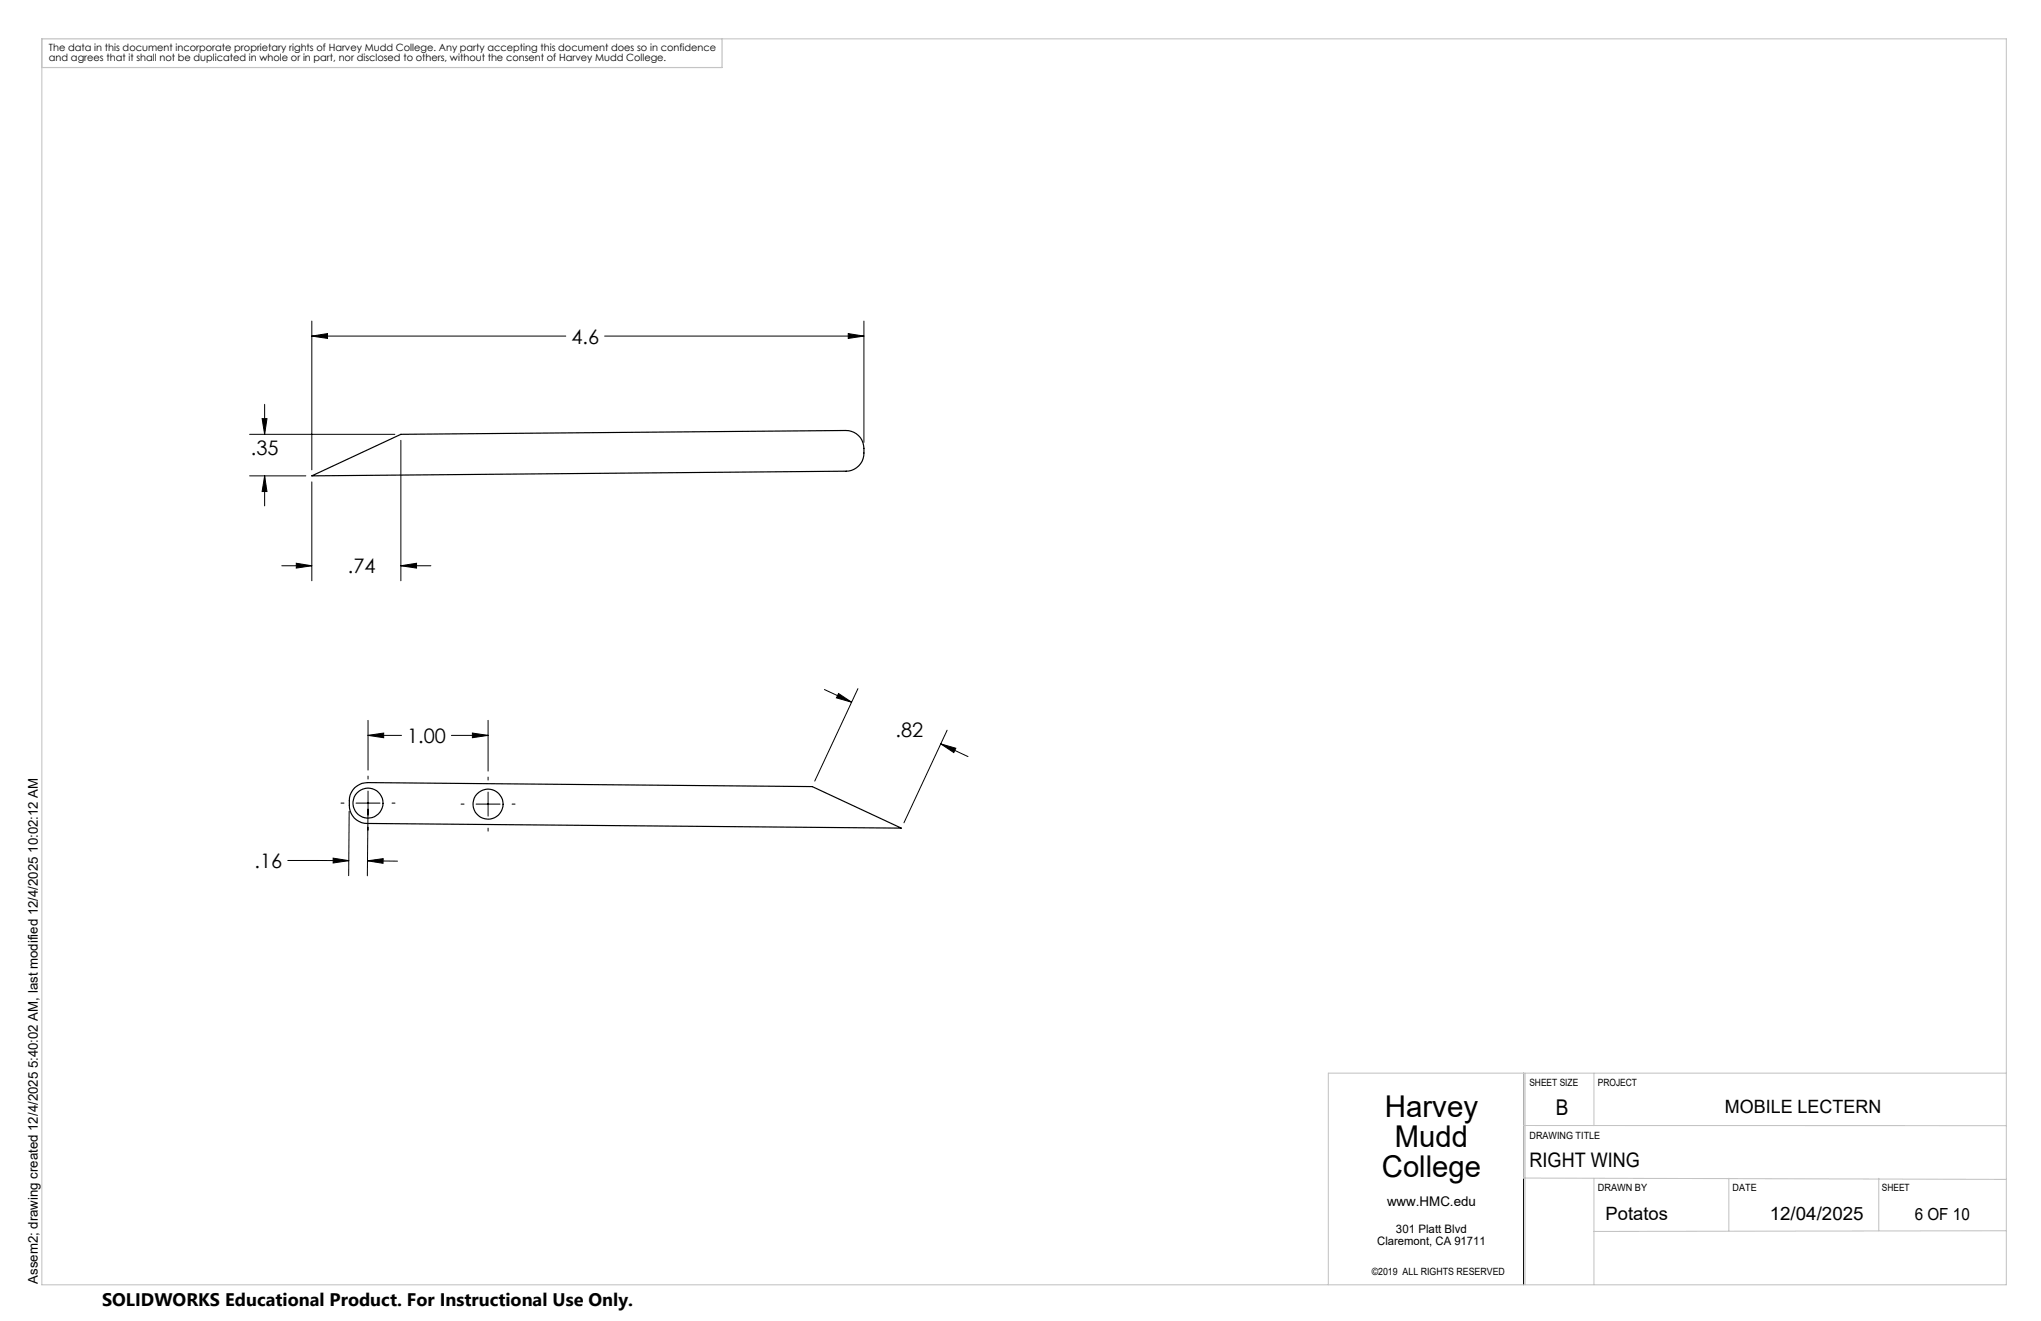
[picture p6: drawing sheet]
<svg xmlns="http://www.w3.org/2000/svg" width="432mm" height="279mm" viewBox="0 0 432 279" stroke-linecap="round" stroke-linejoin="round" font-family="sans-serif">
<defs><g id="words">
<g font-size="6.3">
<text x="293" y="236.2">Harvey</text>
<text x="295.1" y="242.6">Mudd</text>
<text x="292.4" y="248.9">College</text>
</g>
<text font-size="4.6" x="329.1" y="235.9">B</text>
<g font-size="4.2">
<text x="120.9" y="72.7">4.6</text>
<text x="53.1" y="96.1">.35</text>
<text x="73.6" y="121.2">.74</text>
<text x="189.5" y="155.8">.82</text>
<text x="86.1" y="157.1">1.00</text>
<text x="53.9" y="183.6">.16</text>
<text x="323.6" y="246.9">RIGHT WING</text>
</g>
<g font-size="3.9">
<text x="364.9" y="235.4">MOBILE LECTERN</text>
<text x="339.7" y="258.1">Potatos</text>
<text x="374.4" y="258.1">12/04/2025</text>
</g>
<text font-size="3.8" x="21.6" y="276.3">SOLIDWORKS Educational Product. For Instructional Use Only.</text>
<text font-size="3.5" x="405.1" y="258">6 OF 10</text>
<g font-size="2.8">
<text x="293.4" y="255">www.HMC.edu</text>
<text x="8" y="271.5" transform="rotate(-90 8 271.5)">Assem2; drawing created 12/4/2025 5:40:02 AM, last modified 12/4/2025 10:02:12 AM</text>
</g>
<g font-size="2.5">
<text x="291.4" y="263.2">Claremont, CA 91711</text>
<text x="295.3" y="260.8">301 Platt Blvd</text>
</g>
<g font-size="2.1">
<text x="10.4" y="10.8">The data in this document incorporate proprietary rights of Harvey Mudd College. Any party accepting this document does so in confidence</text>
<text x="10.4" y="12.9">and agrees that it shall not be duplicated in whole or in part, nor disclosed to others, without the consent of Harvey Mudd College.</text>
<text x="323.6" y="229.7">SHEET SIZE</text>
<text x="338" y="229.7">PROJECT</text>
<text x="323.6" y="240.8">DRAWING TITLE</text>
<text x="338" y="252">DRAWN BY</text>
<text x="366.6" y="251.9">DATE</text>
<text x="398.1" y="251.9">SHEET</text>
<text x="290.2" y="269.7">©2019 ALL RIGHTS RESERVED</text>
</g>
</g></defs>
<g fill="none" stroke="#000" stroke-width=".25">
<path d="M66 100.6l18.8-8.7 94.1-.8a3.9 3.9 0 0 1 3.9 4.7 3.8 3.8 0 0 1-3.8 3.9zM75 166.6a4.2 4.2 0 0 1 2.8-1.1l94 .9 18.9 8.8-113-1a3.7 3.7 0 0 1-3.8-3.9 4.2 4.2 0 0 1 1.1-3.7z"/>
<circle cx="77.9" cy="169.9" r="3.2"/>
<circle cx="103.3" cy="170.1" r="3.2"/>
</g>
<g fill="none" stroke="#000" stroke-width=".21">
<path d="M66 71.1l3.3-.5v1zM66 67.9v31.5M66 71.1h53.7M127.9 71.1h54.9M179.5 70.6l3.3 .5-3.3 .5zM182.8 67.9v25.7M52.8 91.9h30.7M55.5 88.5h1l-.5 3.4zM56 85.5v6.4M84.8 93.1v29.7M52.8 100.6h11.9M56 100.6l.5 3.4h-1z"/>
<path d="M56 100.6v6.4M59.6 119.7h6.4M62.7 119.1l3.3 .6-3.3 .5zM66 101.9v20.9M84.8 119.7l3.3-.6v1.1zM84.8 119.7h6.4M77.9 155.5l3.3-.5v1zM77.9 152.4v10.5M77.9 155.5h7M95.5 155.5h7.8M99.9 155l3.4 .5-3.4 .5zM103.3 152.4v10.7"/>
<path d="M174.4 145.8l5.8 2.7M177.4 146.7l2.8 1.8-3.2-.9zM181.5 145.7l-9.1 19.5M199 157.3l3.2 1-.4 .9zM199 157.3l5.8 2.7M200.4 154.4l-9.2 19.6M72.1 169.9h.7M73.9 171.6l-.1 13.6M75.3 169.9h5.1M77.9 164.1v.7M77.9 167.3v5.1M77.9 174.9v.7"/>
<path d="M77.9 171.1l-.2 14.1M82.9 169.9h.7M97.5 170.1h.7M100.7 170.1h5.1M103.3 164.4v.6M103.3 167.5v5.1M103.3 175.2v.6M108.3 170.1h.7M60.9 182h12.9M70.5 181.5l3.3 .5-3.3 .5zM77.8 182.1l3.3-.5-.1 1zM77.8 182.1h6.3"/>
<path d="M322.3 227v44.7"/>
</g>
<path d="M8.9 8.2v263.5h415.6v-263.5h-271.7M322.3 227v22.2l102.2 .2M322.3 238.1h102.2M322.7 227v44.7M337.2 227v11.1M424.5 227h-143.5v44.7M337.2 249.2v22.5M365.8 249.2v11.1M397.5 249.2v11.1M424.5 260.3l-87.3 .2" fill="none" stroke="#c0c0c0" stroke-width=".21"/>
<path d="M8.9 8.2h143.9v6.1h-143.9z" fill="none" stroke="#c0c0c0" stroke-width=".25"/>
<path d="M66 71.1l3.3-.5v1zM179.5 70.6l3.3 .5-3.3 .5zM84.8 119.7l3.3-.6v1.1zM62.7 119.1l3.3 .6-3.3 .5zM55.5 88.5h1l-.5 3.4zM56 100.6l.5 3.4h-1zM77.9 155.5l3.3-.5v1zM99.9 155l3.4 .5-3.4 .5zM77.8 182.1l3.3-.5-.1 1zM70.5 181.5l3.3 .5-3.3 .5zM177.4 146.7l2.8 1.8-3.2-.9zM199 157.3l3.2 1-.4 .9z" fill="#000"/>
<use href="#words"/>
</svg>
